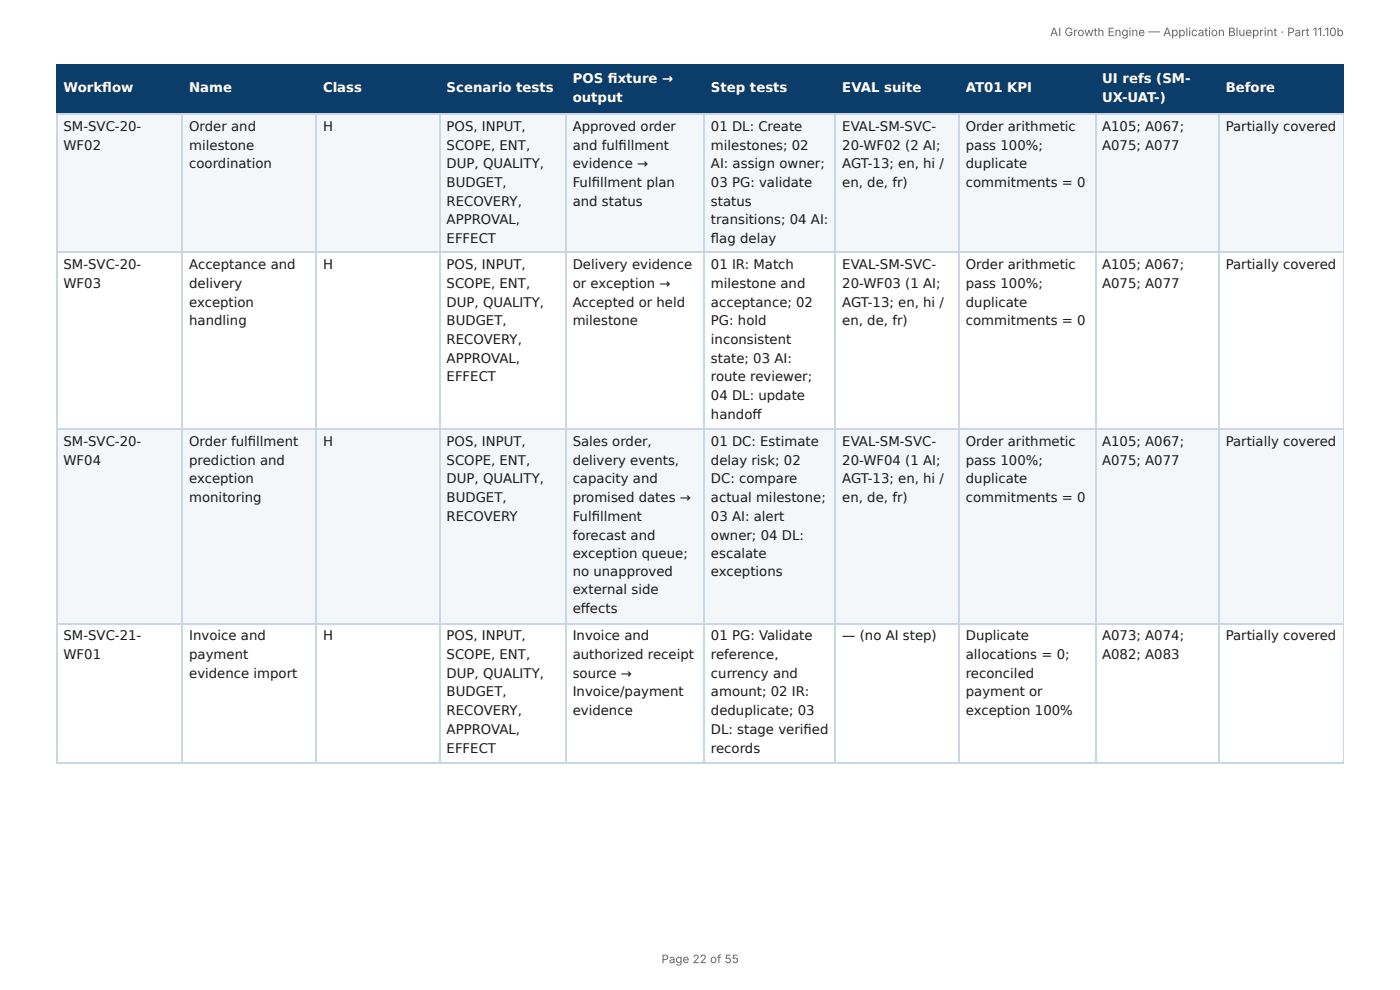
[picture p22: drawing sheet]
<svg xmlns="http://www.w3.org/2000/svg" width="297mm" height="210mm" viewBox="0 0 297 210" stroke-linecap="round" stroke-linejoin="round" font-family="sans-serif">
<defs><g id="words">
<g font-size="2.8" fill="#fff">
<text x="121.6" y="17.7">POS fi xture →</text>
<text x="234.1" y="17.7">UI refs (SM-</text>
<text x="13.5" y="19.6">Workfl ow</text>
<text x="40.2" y="19.6">Name</text>
<text x="68.6" y="19.6">Class</text>
<text x="94.9" y="19.6">Scenario tests</text>
<text x="121.6" y="21.7">output</text>
<text x="151" y="19.6">Step tests</text>
<text x="178.9" y="19.6">EVAL suite</text>
<text x="205.1" y="19.6">AT01 KPI</text>
<text x="234.1" y="21.7">UX-UAT-)</text>
<text x="260.3" y="19.6">Before</text>
</g>
<g font-size="2.8" fill="#1a1a1a">
<text x="13.5" y="27.8">SM-SVC-20-</text>
<text x="40.2" y="27.8">Order and</text>
<text x="68.6" y="27.8">H</text>
<text x="94.9" y="27.8">POS, INPUT,</text>
<text x="121.6" y="27.8">Approved order</text>
<text x="151" y="27.8">01 DL: Create</text>
<text x="178.9" y="27.8">EVAL-SM-SVC-</text>
<text x="205.1" y="27.8">Order arithmetic</text>
<text x="234.1" y="27.8">A105; A067;</text>
<text x="260.3" y="27.8">Partially covered</text>
<text x="13.5" y="31.8">WF02</text>
<text x="40.2" y="31.8">milestone</text>
<text x="40.2" y="35.7">coordination</text>
<text x="94.9" y="31.8">SCOPE, ENT,</text>
<text x="94.9" y="35.7">DUP, QUALITY,</text>
<text x="121.6" y="31.8">and fulfi llment</text>
<text x="121.6" y="35.7">evidence →</text>
<text x="151" y="31.8">milestones; 02</text>
<text x="151" y="35.7">AI: assign owner;</text>
<text x="178.9" y="31.8">20-WF02 (2 AI;</text>
<text x="178.9" y="35.7">AGT-13; en, hi /</text>
<text x="205.1" y="31.8">pass 100%;</text>
<text x="205.1" y="35.7">duplicate</text>
<text x="234.1" y="31.8">A075; A077</text>
<text x="94.9" y="39.7">BUDGET,</text>
<text x="121.6" y="39.7">Fulfi llment plan</text>
<text x="151" y="39.7">03 PG: validate</text>
<text x="178.9" y="39.7">en, de, fr)</text>
<text x="205.1" y="39.7">commitments = 0</text>
<text x="94.9" y="43.7">RECOVERY,</text>
<text x="94.9" y="47.6">APPROVAL,</text>
<text x="121.6" y="43.7">and status</text>
<text x="151" y="43.7">status</text>
<text x="151" y="47.6">transitions; 04 AI:</text>
<text x="94.9" y="51.6">EFFECT</text>
<text x="151" y="51.6">fl ag delay</text>
<text x="13.5" y="57.2">SM-SVC-20-</text>
<text x="40.2" y="57.2">Acceptance and</text>
<text x="68.6" y="57.2">H</text>
<text x="94.9" y="57.2">POS, INPUT,</text>
<text x="121.6" y="57.2">Delivery evidence</text>
<text x="151" y="57.2">01 IR: Match</text>
<text x="178.9" y="57.2">EVAL-SM-SVC-</text>
<text x="205.1" y="57.2">Order arithmetic</text>
<text x="234.1" y="57.2">A105; A067;</text>
<text x="260.3" y="57.2">Partially covered</text>
<text x="13.5" y="61.1">WF03</text>
<text x="40.2" y="61.1">delivery</text>
<text x="40.2" y="65.1">exception</text>
<text x="94.9" y="61.1">SCOPE, ENT,</text>
<text x="94.9" y="65.1">DUP, QUALITY,</text>
<text x="121.6" y="61.1">or exception →</text>
<text x="121.6" y="65.1">Accepted or held</text>
<text x="151" y="61.1">milestone and</text>
<text x="151" y="65.1">acceptance; 02</text>
<text x="178.9" y="61.1">20-WF03 (1 AI;</text>
<text x="178.9" y="65.1">AGT-13; en, hi /</text>
<text x="205.1" y="61.1">pass 100%;</text>
<text x="205.1" y="65.1">duplicate</text>
<text x="234.1" y="61.1">A075; A077</text>
<text x="40.2" y="69.1">handling</text>
<text x="94.9" y="69.1">BUDGET,</text>
<text x="121.6" y="69.1">milestone</text>
<text x="151" y="69.1">PG: hold</text>
<text x="178.9" y="69.1">en, de, fr)</text>
<text x="205.1" y="69.1">commitments = 0</text>
<text x="94.9" y="73">RECOVERY,</text>
<text x="94.9" y="77">APPROVAL,</text>
<text x="151" y="73">inconsistent</text>
<text x="151" y="77">state; 03 AI:</text>
<text x="94.9" y="81">EFFECT</text>
<text x="151" y="81">route reviewer;</text>
<text x="151" y="84.9">04 DL: update</text>
<text x="151" y="88.9">handoff</text>
<text x="13.5" y="94.7">SM-SVC-20-</text>
<text x="40.2" y="94.7">Order fulfi llment</text>
<text x="68.6" y="94.7">H</text>
<text x="94.9" y="94.7">POS, INPUT,</text>
<text x="121.6" y="94.7">Sales order,</text>
<text x="151" y="94.7">01 DC: Estimate</text>
<text x="178.9" y="94.7">EVAL-SM-SVC-</text>
<text x="205.1" y="94.7">Order arithmetic</text>
<text x="234.1" y="94.7">A105; A067;</text>
<text x="260.3" y="94.7">Partially covered</text>
<text x="13.5" y="98.7">WF04</text>
<text x="40.2" y="98.7">prediction and</text>
<text x="94.9" y="98.7">SCOPE, ENT,</text>
<text x="121.6" y="98.7">delivery events,</text>
<text x="151" y="98.7">delay risk; 02</text>
<text x="178.9" y="98.7">20-WF04 (1 AI;</text>
<text x="205.1" y="98.7">pass 100%;</text>
<text x="234.1" y="98.7">A075; A077</text>
<text x="40.2" y="102.7">exception</text>
<text x="40.2" y="106.6">monitoring</text>
<text x="94.9" y="102.7">DUP, QUALITY,</text>
<text x="94.9" y="106.6">BUDGET,</text>
<text x="121.6" y="102.7">capacity and</text>
<text x="121.6" y="106.6">promised dates →</text>
<text x="151" y="102.7">DC: compare</text>
<text x="151" y="106.6">actual milestone;</text>
<text x="178.9" y="102.7">AGT-13; en, hi /</text>
<text x="178.9" y="106.6">en, de, fr)</text>
<text x="205.1" y="102.7">duplicate</text>
<text x="205.1" y="106.6">commitments = 0</text>
<text x="94.9" y="110.6">RECOVERY</text>
<text x="121.6" y="110.6">Fulfi llment</text>
<text x="151" y="110.6">03 AI: alert</text>
<text x="121.6" y="114.6">forecast and</text>
<text x="121.6" y="118.5">exception queue;</text>
<text x="151" y="114.6">owner; 04 DL:</text>
<text x="151" y="118.5">escalate</text>
<text x="121.6" y="122.2">no unapproved</text>
<text x="151" y="122.2">exceptions</text>
<text x="121.6" y="126.2">external side</text>
<text x="121.6" y="130.2">eff ects</text>
<text x="13.5" y="136">SM-SVC-21-</text>
<text x="40.2" y="136">Invoice and</text>
<text x="68.6" y="136">H</text>
<text x="94.9" y="136">POS, INPUT,</text>
<text x="121.6" y="136">Invoice and</text>
<text x="151" y="136">01 PG: Validate</text>
<text x="178.9" y="136">— (no AI step)</text>
<text x="205.1" y="136">Duplicate</text>
<text x="234.1" y="136">A073; A074;</text>
<text x="260.3" y="136">Partially covered</text>
<text x="13.5" y="140">WF01</text>
<text x="40.2" y="140">payment</text>
<text x="40.2" y="143.9">evidence import</text>
<text x="94.9" y="140">SCOPE, ENT,</text>
<text x="94.9" y="143.9">DUP, QUALITY,</text>
<text x="121.6" y="140">authorized receipt</text>
<text x="121.6" y="143.9">source →</text>
<text x="151" y="140">reference,</text>
<text x="151" y="143.9">currency and</text>
<text x="205.1" y="140">allocations = 0;</text>
<text x="205.1" y="143.9">reconciled</text>
<text x="234.1" y="140">A082; A083</text>
<text x="94.9" y="147.9">BUDGET,</text>
<text x="121.6" y="147.9">Invoice/payment</text>
<text x="151" y="147.9">amount; 02 IR:</text>
<text x="205.1" y="147.9">payment or</text>
<text x="94.9" y="151.9">RECOVERY,</text>
<text x="94.9" y="155.8">APPROVAL,</text>
<text x="121.6" y="151.9">evidence</text>
<text x="151" y="151.9">deduplicate; 03</text>
<text x="151" y="155.8">DL: stage verifi ed</text>
<text x="205.1" y="151.9">exception 100%</text>
<text x="94.9" y="159.8">EFFECT</text>
<text x="151" y="159.8">records</text>
</g>
<g font-size="2.5" fill="#666">
<text x="223" y="7.7">AI Growth Engine — Application Blueprint · Part 11.10b</text>
<text x="140.5" y="204.5">Page 22 of 55</text>
</g>
</g></defs>
<g fill="#0b3d6b">
<path d="M12.2 14h26.4v10.1h-26.4z"/>
<path d="M38.6 14h28.6v10.1h-28.6z"/>
<path d="M67.2 14h26.2v10.1h-26.2z"/>
<path d="M93.4 14h26.7v10.1h-26.7z"/>
<path d="M120.1 14h29.4v10.1h-29.4z"/>
<path d="M149.5 14h28v10.1h-28z"/>
<path d="M177.5 14h26.2v10.1h-26.2z"/>
<path d="M203.7 14h28.9v10.1h-28.9z"/>
<path d="M232.6 14h26.2v10.1h-26.2z"/>
<path d="M258.8 14h26.6v10.1h-26.6z"/>
</g>
<g fill="#f4f7fa">
<path d="M12.2 24.1h26.4v29.6h-26.4z"/>
<path d="M38.6 24.1h28.6v29.6h-28.6z"/>
<path d="M67.2 24.1h26.2v29.6h-26.2z"/>
<path d="M93.4 24.1h26.7v29.6h-26.7z"/>
<path d="M120.1 24.1h29.4v29.6h-29.4z"/>
<path d="M149.5 24.1h28v29.6h-28z"/>
<path d="M177.5 24.1h26.2v29.6h-26.2z"/>
<path d="M203.7 24.1h28.9v29.6h-28.9z"/>
<path d="M232.6 24.1h26.2v29.6h-26.2z"/>
<path d="M258.8 24.1h26.6v29.6h-26.6z"/>
<path d="M12.2 91h26.4v41.6h-26.4z"/>
<path d="M38.6 91h28.6v41.6h-28.6z"/>
<path d="M67.2 91h26.2v41.6h-26.2z"/>
<path d="M93.4 91h26.7v41.6h-26.7z"/>
<path d="M120.1 91h29.4v41.6h-29.4z"/>
<path d="M149.5 91h28v41.6h-28z"/>
<path d="M177.5 91h26.2v41.6h-26.2z"/>
<path d="M203.7 91h28.9v41.6h-28.9z"/>
<path d="M232.6 91h26.2v41.6h-26.2z"/>
<path d="M258.8 91h26.6v41.6h-26.6z"/>
</g>
<path d="M11.9 13.9h273.5M12 13.8v10.5M38.8 13.8v10.5M67.1 13.8v10.5M93.5 13.8v10.5M120.3 13.8v10.5M149.6 13.8v10.5M177.4 13.8v10.5M203.6 13.8v10.5M232.7 13.8v10.5M258.9 13.8v10.5M11.9 24.2h273.5" fill="none" stroke="#0b3d6b" stroke-width=".26"/>
<path d="M285.3 13.8v10.5" fill="none" stroke="#0b3d6b" stroke-width=".21"/>
<g fill="none" stroke="#c9d6e3" stroke-width=".26">
<path d="M11.9 24.2h273.5M12 24.3v137.6M38.8 24.3v137.6M67.1 24.3v137.6M93.5 24.3v137.6M120.3 24.3v137.6M149.6 24.3v137.6M177.4 24.3v137.6M203.6 24.3v137.6M232.7 24.3v137.6M258.9 24.3v137.6M11.9 53.6h273.5"/>
<path d="M11.9 91.1h273.5M11.9 132.4h273.5M11.9 162.1h273.5"/>
</g>
<path d="M285.3 24.3v137.6" fill="none" stroke="#c9d6e3" stroke-width=".21"/>
<use href="#words"/>
</svg>
